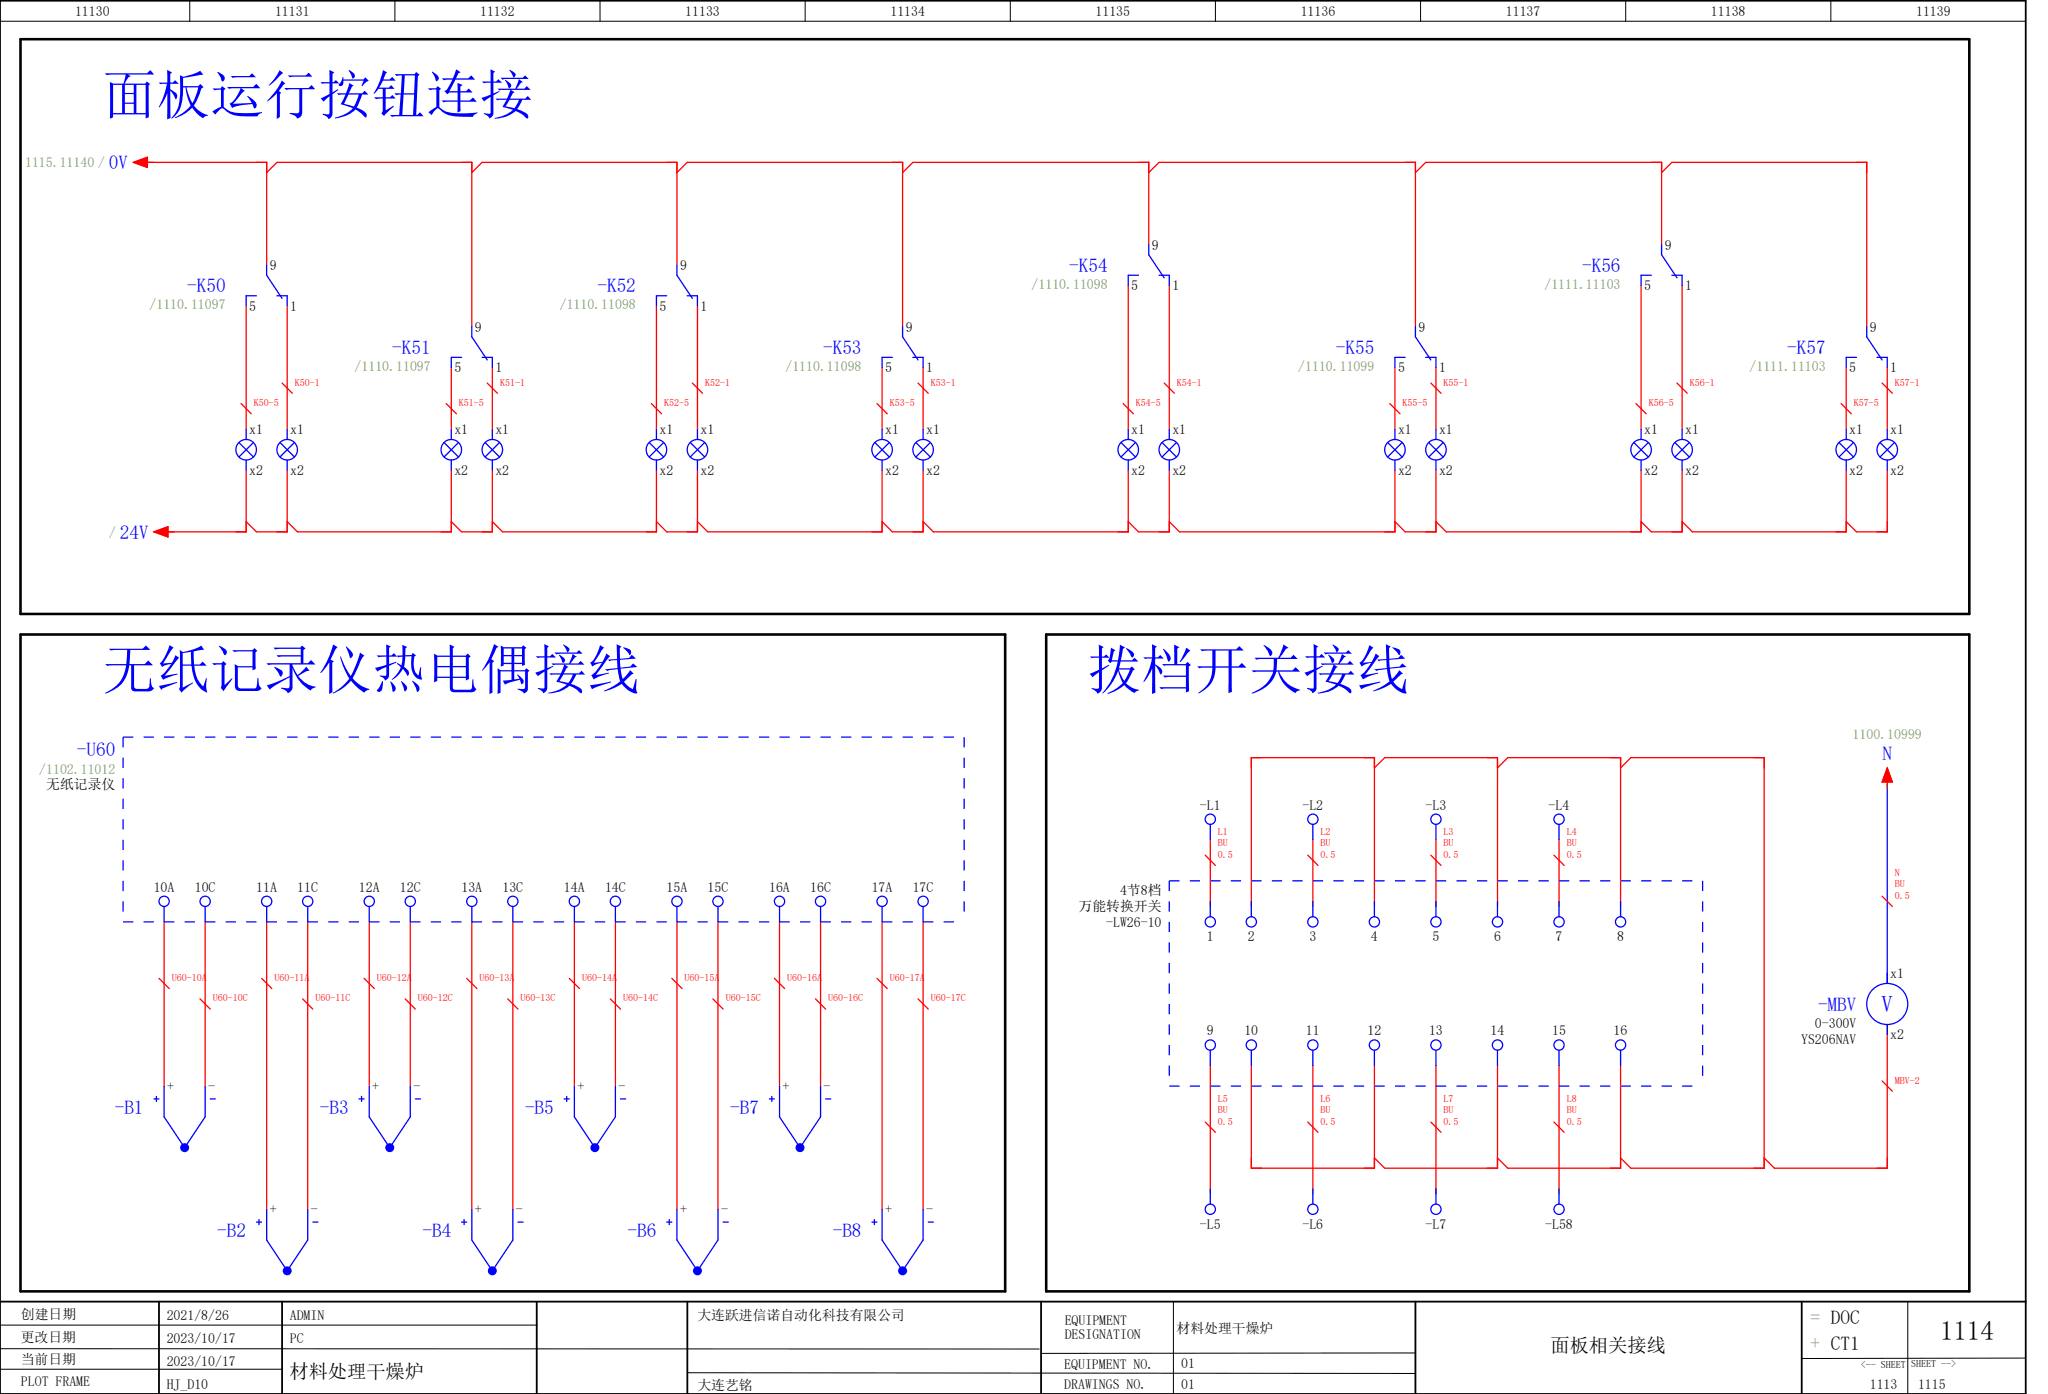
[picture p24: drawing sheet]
<svg xmlns="http://www.w3.org/2000/svg" width="399mm" height="272mm" viewBox="0 0 399 272" stroke-linecap="round" stroke-linejoin="round" font-family="sans-serif">
<defs><g id="words">
<g font-size="10.5" fill="#00f">
<text x="20" y="22.2">面板运行按钮连接</text>
<text x="20" y="134.2">无纸记录仪热电偶接线</text>
<text x="212" y="134.2">拨档开关接线</text>
</g>
<text font-size="5.3" x="378.3" y="261">1114</text>
<text font-size="4.5" fill="#00f" x="366.9" y="197.3">V</text>
<g font-size="3.7" fill="#00f">
<text x="21.2" y="33">0V</text>
<text x="208.5" y="53">-K54</text>
<text x="308.5" y="53">-K56</text>
<text x="36.5" y="57">-K50</text>
<text x="116.5" y="57">-K52</text>
<text x="76.5" y="69">-K51</text>
<text x="160.5" y="69">-K53</text>
<text x="260.5" y="69">-K55</text>
<text x="348.5" y="69">-K57</text>
<text x="23.4" y="105">24V</text>
<text x="15" y="147.4">-U60</text>
<text x="367.1" y="148.1">N</text>
<text x="354.5" y="197">-MBV</text>
<text x="22.4" y="217">-B1</text>
<text x="62.4" y="217">-B3</text>
<text x="102.4" y="217">-B5</text>
<text x="142.4" y="217">-B7</text>
<text x="42.4" y="241">-B2</text>
<text x="82.4" y="241">-B4</text>
<text x="122.4" y="241">-B6</text>
<text x="162.4" y="241">-B8</text>
</g>
<g font-size="3.7" fill="#7ca552">
<text x="353.1" y="258">= DOC</text>
<text x="353.1" y="263">+ CT1</text>
</g>
<g font-size="3.7">
<text x="302.3" y="263.5">面板相关接线</text>
<text x="56.4" y="268.5">材料处理干燥炉</text>
</g>
<g font-size="2.7">
<text x="14.6" y="3.1">11130</text>
<text x="53.6" y="3.1">11131</text>
<text x="93.6" y="3.1">11132</text>
<text x="133.6" y="3.1">11133</text>
<text x="173.6" y="3.1">11134</text>
<text x="213.6" y="3.1">11135</text>
<text x="253.6" y="3.1">11136</text>
<text x="293.6" y="3.1">11137</text>
<text x="333.6" y="3.1">11138</text>
<text x="373.6" y="3.1">11139</text>
<text x="52.6" y="52.7">9</text>
<text x="132.6" y="52.7">9</text>
<text x="224.6" y="48.7">9</text>
<text x="324.6" y="48.7">9</text>
<text x="220.6" y="56.6">5</text>
<text x="228.6" y="56.6">1</text>
<text x="320.6" y="56.6">5</text>
<text x="328.6" y="56.6">1</text>
<text x="48.6" y="60.6">5</text>
<text x="56.6" y="60.6">1</text>
<text x="92.6" y="64.7">9</text>
<text x="128.6" y="60.6">5</text>
<text x="136.6" y="60.6">1</text>
<text x="176.6" y="64.7">9</text>
<text x="276.6" y="64.7">9</text>
<text x="364.6" y="64.7">9</text>
<text x="88.6" y="72.6">5</text>
<text x="96.6" y="72.6">1</text>
<text x="172.6" y="72.6">5</text>
<text x="180.6" y="72.6">1</text>
<text x="272.6" y="72.6">5</text>
<text x="280.6" y="72.6">1</text>
<text x="360.6" y="72.6">5</text>
<text x="368.6" y="72.6">1</text>
<text x="48.6" y="84.7">x1</text>
<text x="56.6" y="84.7">x1</text>
<text x="88.6" y="84.7">x1</text>
<text x="96.6" y="84.7">x1</text>
<text x="128.6" y="84.7">x1</text>
<text x="136.6" y="84.7">x1</text>
<text x="172.6" y="84.7">x1</text>
<text x="180.6" y="84.7">x1</text>
<text x="220.6" y="84.7">x1</text>
<text x="228.6" y="84.7">x1</text>
<text x="272.6" y="84.7">x1</text>
<text x="280.6" y="84.7">x1</text>
<text x="320.6" y="84.7">x1</text>
<text x="328.6" y="84.7">x1</text>
<text x="360.6" y="84.7">x1</text>
<text x="368.6" y="84.7">x1</text>
<text x="48.6" y="92.6">x2</text>
<text x="56.6" y="92.6">x2</text>
<text x="88.6" y="92.6">x2</text>
<text x="96.6" y="92.6">x2</text>
<text x="128.6" y="92.6">x2</text>
<text x="136.6" y="92.6">x2</text>
<text x="172.6" y="92.6">x2</text>
<text x="180.6" y="92.6">x2</text>
<text x="220.6" y="92.6">x2</text>
<text x="228.6" y="92.6">x2</text>
<text x="272.6" y="92.6">x2</text>
<text x="280.6" y="92.6">x2</text>
<text x="320.6" y="92.6">x2</text>
<text x="328.6" y="92.6">x2</text>
<text x="360.6" y="92.6">x2</text>
<text x="368.6" y="92.6">x2</text>
<text x="9" y="153.8">无纸记录仪</text>
<text x="234" y="157.8">-L1</text>
<text x="254" y="157.8">-L2</text>
<text x="278" y="157.8">-L3</text>
<text x="302" y="157.8">-L4</text>
<text x="30" y="173.8">10A</text>
<text x="38" y="173.8">10C</text>
<text x="50" y="173.8">11A</text>
<text x="58" y="173.8">11C</text>
<text x="70" y="173.8">12A</text>
<text x="78" y="173.8">12C</text>
<text x="90" y="173.8">13A</text>
<text x="98" y="173.8">13C</text>
<text x="110" y="173.8">14A</text>
<text x="118" y="173.8">14C</text>
<text x="130" y="173.8">15A</text>
<text x="138" y="173.8">15C</text>
<text x="150" y="173.8">16A</text>
<text x="158" y="173.8">16C</text>
<text x="170" y="173.8">17A</text>
<text x="178" y="173.8">17C</text>
<text x="210.3" y="177.5">万能转换开关</text>
<text x="218.4" y="174.5">4节8档</text>
<text x="215.7" y="180.6">-LW26-10</text>
<text x="235.3" y="183.5">1</text>
<text x="243.3" y="183.5">2</text>
<text x="255.3" y="183.5">3</text>
<text x="267.3" y="183.5">4</text>
<text x="279.3" y="183.5">5</text>
<text x="291.3" y="183.5">6</text>
<text x="303.3" y="183.5">7</text>
<text x="315.3" y="183.5">8</text>
<text x="368.6" y="190.7">x1</text>
<text x="235.3" y="201.8">9</text>
<text x="242.7" y="201.8">10</text>
<text x="254.7" y="201.8">11</text>
<text x="266.6" y="201.8">12</text>
<text x="278.7" y="201.8">13</text>
<text x="290.7" y="201.8">14</text>
<text x="302.7" y="201.8">15</text>
<text x="314.6" y="201.8">16</text>
<text x="351.2" y="203.4">YS206NAV</text>
<text x="353.9" y="200.3">0-300V</text>
<text x="368.6" y="202.6">x2</text>
<text x="32.6" y="212.7">+</text>
<text x="40.6" y="212.7">-</text>
<text x="72.6" y="212.7">+</text>
<text x="80.6" y="212.7">-</text>
<text x="112.6" y="212.7">+</text>
<text x="120.6" y="212.7">-</text>
<text x="152.6" y="212.7">+</text>
<text x="160.6" y="212.7">-</text>
<text x="52.6" y="236.7">+</text>
<text x="60.6" y="236.7">-</text>
<text x="92.6" y="236.7">+</text>
<text x="100.6" y="236.7">-</text>
<text x="132.6" y="236.7">+</text>
<text x="140.6" y="236.7">-</text>
<text x="172.6" y="236.7">+</text>
<text x="180.6" y="236.7">-</text>
<text x="234" y="239.5">-L5</text>
<text x="254" y="239.5">-L6</text>
<text x="278" y="239.5">-L7</text>
<text x="301.3" y="239.5">-L58</text>
<text x="4.1" y="257.1">创建日期</text>
<text x="32.5" y="257.1">2021/8/26</text>
<text x="56.5" y="257.1">ADMIN</text>
<text x="136" y="257.3">大连跃进信诺自动化科技有限公司</text>
<text x="4" y="261.6">更改日期</text>
<text x="32.5" y="261.6">2023/10/17</text>
<text x="56.5" y="261.6">PC</text>
<text x="207.6" y="258.3">EQUIPMENT</text>
<text x="207.6" y="261">DESIGNATION</text>
<text x="229.4" y="259.7">材料处理干燥炉</text>
<text x="4.1" y="265.8">当前日期</text>
<text x="32.5" y="266.1">2023/10/17</text>
<text x="207.5" y="266.7">EQUIPMENT NO.</text>
<text x="230.3" y="266.6">01</text>
<text x="4.1" y="270.2">PLOT FRAME</text>
<text x="32.5" y="270.6">HJ_D10</text>
<text x="136" y="270.8">大连艺铭</text>
<text x="207.5" y="270.6">DRAWINGS NO.</text>
<text x="230.3" y="270.6">01</text>
<text x="364.6" y="270.6">1113</text>
<text x="374" y="270.6">1115</text>
</g>
<g font-size="2.7" fill="#7ca552">
<text x="4.9" y="32.6">1115.11140 /</text>
<text x="201.2" y="56.3">/1110.11098</text>
<text x="301.2" y="56.3">/1111.11103</text>
<text x="29.1" y="60.3">/1110.11097</text>
<text x="109.2" y="60.3">/1110.11098</text>
<text x="69.2" y="72.3">/1110.11097</text>
<text x="153.2" y="72.3">/1110.11098</text>
<text x="253.2" y="72.3">/1110.11099</text>
<text x="341.1" y="72.3">/1111.11103</text>
<text x="21.3" y="104.6">/</text>
<text x="361.3" y="144">1100.10999</text>
<text x="7.6" y="150.7">/1102.11012</text>
</g>
<g font-size="2" fill="#f00">
<text x="57.5" y="75.1">K50-1</text>
<text x="97.5" y="75.1">K51-1</text>
<text x="137.5" y="75.1">K52-1</text>
<text x="181.5" y="75.1">K53-1</text>
<text x="229.5" y="75.1">K54-1</text>
<text x="281.5" y="75.1">K55-1</text>
<text x="329.5" y="75.1">K56-1</text>
<text x="369.5" y="75.1">K57-1</text>
<text x="49.5" y="79.1">K50-5</text>
<text x="89.5" y="79.1">K51-5</text>
<text x="129.5" y="79.1">K52-5</text>
<text x="173.5" y="79.1">K53-5</text>
<text x="221.5" y="79.1">K54-5</text>
<text x="273.5" y="79.1">K55-5</text>
<text x="321.5" y="79.1">K56-5</text>
<text x="361.5" y="79.1">K57-5</text>
<text x="237.5" y="167.1">0.5</text>
<text x="237.5" y="164.9">BU</text>
<text x="237.5" y="162.7">L1</text>
<text x="257.5" y="167.1">0.5</text>
<text x="257.5" y="164.9">BU</text>
<text x="257.5" y="162.7">L2</text>
<text x="281.5" y="167.1">0.5</text>
<text x="281.5" y="164.9">BU</text>
<text x="281.5" y="162.7">L3</text>
<text x="305.5" y="167.1">0.5</text>
<text x="305.5" y="164.9">BU</text>
<text x="305.5" y="162.7">L4</text>
<text x="369.5" y="172.9">BU</text>
<text x="369.5" y="170.7">N</text>
<text x="369.5" y="175.1">0.5</text>
<text x="33.5" y="191.1">U60-10A</text>
<text x="53.5" y="191.1">U60-11A</text>
<text x="73.5" y="191.1">U60-12A</text>
<text x="93.5" y="191.1">U60-13A</text>
<text x="113.5" y="191.1">U60-14A</text>
<text x="133.5" y="191.1">U60-15A</text>
<text x="153.5" y="191.1">U60-16A</text>
<text x="173.5" y="191.1">U60-17A</text>
<text x="41.5" y="195.1">U60-10C</text>
<text x="61.5" y="195.1">U60-11C</text>
<text x="81.5" y="195.1">U60-12C</text>
<text x="101.5" y="195.1">U60-13C</text>
<text x="121.5" y="195.1">U60-14C</text>
<text x="141.5" y="195.1">U60-15C</text>
<text x="161.5" y="195.1">U60-16C</text>
<text x="181.5" y="195.1">U60-17C</text>
<text x="237.5" y="214.7">L5</text>
<text x="257.5" y="214.7">L6</text>
<text x="281.5" y="214.7">L7</text>
<text x="305.5" y="214.7">L8</text>
<text x="369.5" y="211.1">MBV-2</text>
<text x="237.5" y="219.1">0.5</text>
<text x="237.5" y="216.9">BU</text>
<text x="257.5" y="219.1">0.5</text>
<text x="257.5" y="216.9">BU</text>
<text x="281.5" y="219.1">0.5</text>
<text x="281.5" y="216.9">BU</text>
<text x="305.5" y="219.1">0.5</text>
<text x="305.5" y="216.9">BU</text>
</g>
<g font-size="2">
<text x="362.9" y="266.6">&lt;-- SHEET</text>
<text x="372.7" y="266.4">SHEET --&gt;</text>
</g>
</g></defs>
<path d="M0 .1h395v271.5h-395zM0 253.6h395M31 253.6v18M55 253.6v18M104.7 253.7v18M134 253.6v18M203 253.6v18M276 253.6v18M351.3 253.6v18" fill="none" stroke="#000" stroke-width=".35"/>
<g fill="none" stroke="#000" stroke-width=".19">
<path d="M0 4.1h395M37 .1v4M77 .1v4M117 .1v4M157 .1v4M197 .1v4M237 .1v4M277 .1v4M317 .1v4M357 .1v4M0 258.2h104.8M228.8 253.6v18"/>
<path d="M372 253.6v18M0 262.8l202.6 .1M0 266.8h55M134.1 267.5l141.9 .1M276 263.6l-73 .1M395 264.6l-43.7 .1"/>
</g>
<g fill="none" stroke="#f00" stroke-width=".25">
<path d="M28 31.6h24v20M52 33.6l2-2h38v32M92 33.6l2-2h38v20M132 33.6l2-2h42v32M176 33.6l2-2h46v16M224 33.6l2-2h50v32M276 33.6l2-2h46v16M324 33.6l2-2h38v32M48 59.6v24M56 59.6v24M128 59.6v24M136 59.6v24"/>
<path d="M220 55.6v28M228 55.6v28M320 55.6v28M328 55.6v28M47 78.6l2 2M55 74.6l2 2M87 78.6l2 2M88 71.6v12M95 74.6l2 2M96 71.6v12M127 78.6l2 2M135 74.6l2 2"/>
<path d="M171 78.6l2 2M172 71.6v12M179 74.6l2 2M180 71.6v12M219 78.6l2 2M227 74.6l2 2M271 78.6l2 2M272 71.6v12M279 74.6l2 2M280 71.6v12M319 78.6l2 2M327 74.6l2 2"/>
<path d="M359 78.6l2 2M360 71.6v12M367 74.6l2 2M368 71.6v12M48 91.6v12h-16M56 91.6v12h-6l-2-2M88 91.6v12h-30l-2-2M96 91.6v12h-6l-2-2M128 91.6v12h-30l-2-2M136 91.6v12h-6l-2-2M172 91.6v12h-34l-2-2M180 91.6v12h-6l-2-2"/>
<path d="M220 91.6v12h-38l-2-2M228 91.6v12h-6l-2-2M272 91.6v12h-42l-2-2M280 91.6v12h-6l-2-2M320 91.6v12h-38l-2-2M328 91.6v12h-6l-2-2M360 91.6v12h-30l-2-2M368 91.6v12h-6l-2-2M268 149.6l2-2h22v29M292 149.6l2-2h22v29M316 149.6l2-2h26v80h-26l-2-2M32 179.6v32"/>
<path d="M40 179.6v32M52 179.6v56M60 179.6v56M72 179.6v32M80 179.6v32M92 179.6v56M100 179.6v56M112 179.6v32M120 179.6v32M132 179.6v56M140 179.6v56M152 179.6v32"/>
<path d="M160 179.6v32M172 179.6v56M180 179.6v56M236 163.6v13M244 176.6v-29h24v29M256 163.6v13M280 163.6v13M304 163.6v13M368 199.6v28h-22l-2-2M236 207.6v25M244 207.6v20h24v-20M256 207.6v25"/>
<path d="M280 207.6v25M292 207.6v20h-22l-2-2M304 207.6v25M316 207.6v20h-22l-2-2"/>
</g>
<g fill="none" stroke="#00f" stroke-width=".25">
<path d="M50 57.6h-2v2M52 51.6v2l3 4.5M54 57.6h2v2M130 57.6h-2v2M132 51.6v2l3 4.5M134 57.6h2v2M222 53.6h-2v2M224 47.6v2l3 4.5M226 53.6h2v2M322 53.6h-2v2M324 47.6v2l3 4.5M326 53.6h2v2"/>
<path d="M90 69.6h-2v2M92 63.6v2l3 4.5M94 69.6h2v2M174 69.6h-2v2M176 63.6v2l3 4.5M178 69.6h2v2M274 69.6h-2v2M276 63.6v2l3 4.5M278 69.6h2v2M362 69.6h-2v2M364 63.6v2l3 4.5M366 69.6h2v2"/>
<path d="M46.6 86.2l2.8 2.8M48 83.6v2M48 89.6v2M49.4 86.2l-2.8 2.8M54.6 86.2l2.8 2.8M56 83.6v2M56 89.6v2M57.4 86.2l-2.8 2.8M86.6 86.2l2.8 2.8M88 83.6v2M88 89.6v2M89.4 86.2l-2.8 2.8"/>
<path d="M94.6 86.2l2.8 2.8M96 83.6v2M96 89.6v2M97.4 86.2l-2.8 2.8M126.6 86.2l2.8 2.8M128 83.6v2M128 89.6v2M129.4 86.2l-2.8 2.8M134.6 86.2l2.8 2.8M136 83.6v2M136 89.6v2M137.4 86.2l-2.8 2.8"/>
<path d="M170.6 86.2l2.8 2.8M172 83.6v2M172 89.6v2M173.4 86.2l-2.8 2.8M178.6 86.2l2.8 2.8M180 83.6v2M180 89.6v2M181.4 86.2l-2.8 2.8M218.6 86.2l2.8 2.8M220 83.6v2M220 89.6v2M221.4 86.2l-2.8 2.8"/>
<path d="M226.6 86.2l2.8 2.8M228 83.6v2M228 89.6v2M229.4 86.2l-2.8 2.8M270.6 86.2l2.8 2.8M272 83.6v2M272 89.6v2M273.4 86.2l-2.8 2.8M278.6 86.2l2.8 2.8M280 83.6v2M280 89.6v2M281.4 86.2l-2.8 2.8"/>
<path d="M318.6 86.2l2.8 2.8M320 83.6v2M320 89.6v2M321.4 86.2l-2.8 2.8M326.6 86.2l2.8 2.8M328 83.6v2M328 89.6v2M329.4 86.2l-2.8 2.8M358.6 86.2l2.8 2.8M360 83.6v2M360 89.6v2M361.4 86.2l-2.8 2.8"/>
<path d="M366.6 86.2l2.8 2.8M368 83.6v2M368 89.6v2M369.4 86.2l-2.8 2.8M368 152.6v39M32 176.6v3M40 176.6v3M40 211.6v6M41 214.1h1"/>
<circle cx="48" cy="87.6" r="2"/>
<circle cx="56" cy="87.6" r="2"/>
<circle cx="88" cy="87.6" r="2"/>
<circle cx="96" cy="87.6" r="2"/>
<circle cx="128" cy="87.6" r="2"/>
<circle cx="136" cy="87.6" r="2"/>
<circle cx="172" cy="87.6" r="2"/>
<circle cx="180" cy="87.6" r="2"/>
<circle cx="220" cy="87.6" r="2"/>
<circle cx="228" cy="87.6" r="2"/>
<circle cx="272" cy="87.6" r="2"/>
<circle cx="280" cy="87.6" r="2"/>
<circle cx="320" cy="87.6" r="2"/>
<circle cx="328" cy="87.6" r="2"/>
<circle cx="360" cy="87.6" r="2"/>
<circle cx="368" cy="87.6" r="2"/>
<circle cx="32" cy="175.6" r="1"/>
<circle cx="40" cy="175.6" r="1"/>
</g>
<path d="M4 7.6h380v112h-380zM4 123.6h192v128h-192zM204 123.6h180v128h-180z" fill="none" stroke="#000" stroke-width=".5"/>
<path d="M24 143.6h164M24 143.6v36M188 143.6v36M24 179.6h164" fill="none" stroke="#00f" stroke-width=".25" stroke-dasharray="2 2" stroke-linecap="butt"/>
<circle cx="36" cy="223.6" r=".88" fill="#00f"/>
<g fill="none" stroke="#00f" stroke-width=".25">
<path d="M52 176.6v3M60 176.6v3M30 214.1h1M30.5 213.6v1M32 211.6v6l4 6 4-6M60 235.6v6M61 238.1h1"/>
<circle cx="52" cy="175.6" r="1"/>
<circle cx="60" cy="175.6" r="1"/>
</g>
<circle cx="56" cy="247.6" r=".88" fill="#00f"/>
<g fill="none" stroke="#00f" stroke-width=".25">
<path d="M72 176.6v3M80 176.6v3M80 211.6v6M81 214.1h1M50 238.1h1M50.5 237.6v1M52 235.6v6l4 6 4-6"/>
<circle cx="72" cy="175.6" r="1"/>
<circle cx="80" cy="175.6" r="1"/>
</g>
<circle cx="76" cy="223.6" r=".87" fill="#00f"/>
<g fill="none" stroke="#00f" stroke-width=".25">
<path d="M92 176.6v3M100 176.6v3M70 214.1h1M70.5 213.6v1M72 211.6v6l4 6 4-6M100 235.6v6M101 238.1h1"/>
<circle cx="92" cy="175.6" r="1"/>
<circle cx="100" cy="175.6" r="1"/>
</g>
<circle cx="96" cy="247.6" r=".88" fill="#00f"/>
<g fill="none" stroke="#00f" stroke-width=".25">
<path d="M112 176.6v3M120 176.6v3M120 211.6v6M121 214.1h1M90 238.1h1M90.5 237.6v1M92 235.6v6l4 6 4-6"/>
<circle cx="112" cy="175.6" r="1"/>
<circle cx="120" cy="175.6" r="1"/>
</g>
<circle cx="116" cy="223.6" r=".87" fill="#00f"/>
<g fill="none" stroke="#00f" stroke-width=".25">
<path d="M132 176.6v3M140 176.6v3M110 214.1h1M110.5 213.6v1M112 211.6v6l4 6 4-6M140 235.6v6M141 238.1h1"/>
<circle cx="132" cy="175.6" r="1"/>
<circle cx="140" cy="175.6" r="1"/>
</g>
<circle cx="136" cy="247.6" r=".88" fill="#00f"/>
<g fill="none" stroke="#00f" stroke-width=".25">
<path d="M152 176.6v3M160 176.6v3M160 211.6v6M161 214.1h1M130 238.1h1M130.5 237.6v1M132 235.6v6l4 6 4-6"/>
<circle cx="152" cy="175.6" r="1"/>
<circle cx="160" cy="175.6" r="1"/>
</g>
<circle cx="156" cy="223.6" r=".88" fill="#00f"/>
<g fill="none" stroke="#00f" stroke-width=".25">
<path d="M172 176.6v3M180 176.6v3M150 214.1h1M150.5 213.6v1M152 211.6v6l4 6 4-6M180 235.6v6M181 238.1h1"/>
<circle cx="172" cy="175.6" r="1"/>
<circle cx="180" cy="175.6" r="1"/>
</g>
<circle cx="176" cy="247.6" r=".88" fill="#00f"/>
<g fill="none" stroke="#00f" stroke-width=".25">
<path d="M236 160.6v3M236 175.6v3M244 175.6v3M256 160.6v3M256 175.6v3M268 175.6v3M280 160.6v3M280 175.6v3M292 175.6v3M304 160.6v3M304 175.6v3M316 175.6v3"/>
<path d="M368 189.6v2M368 199.6v2M236 204.6v3M244 204.6v3M256 204.6v3M268 204.6v3M280 204.6v3M292 204.6v3M304 204.6v3M316 204.6v3M170 238.1h1M170.5 237.6v1"/>
<path d="M172 235.6v6l4 6 4-6M236 231.6v3M256 231.6v3M280 231.6v3M304 231.6v3"/>
<circle cx="236" cy="159.6" r="1"/>
<circle cx="256" cy="159.6" r="1"/>
<circle cx="280" cy="159.6" r="1"/>
<circle cx="304" cy="159.6" r="1"/>
<circle cx="236" cy="179.6" r="1"/>
<circle cx="244" cy="179.6" r="1"/>
<circle cx="256" cy="179.6" r="1"/>
<circle cx="268" cy="179.6" r="1"/>
<circle cx="280" cy="179.6" r="1"/>
<circle cx="292" cy="179.6" r="1"/>
<circle cx="304" cy="179.6" r="1"/>
<circle cx="316" cy="179.6" r="1"/>
<circle cx="368" cy="195.6" r="4"/>
<circle cx="236" cy="203.6" r="1"/>
<circle cx="244" cy="203.6" r="1"/>
<circle cx="256" cy="203.6" r="1"/>
<circle cx="268" cy="203.6" r="1"/>
<circle cx="280" cy="203.6" r="1"/>
<circle cx="292" cy="203.6" r="1"/>
<circle cx="304" cy="203.6" r="1"/>
<circle cx="316" cy="203.6" r="1"/>
<circle cx="236" cy="235.6" r="1"/>
<circle cx="256" cy="235.6" r="1"/>
<circle cx="280" cy="235.6" r="1"/>
<circle cx="304" cy="235.6" r="1"/>
</g>
<g fill="none" stroke="#f00" stroke-width=".25">
<path d="M26 31.6l2.8-1v2zM28.8 31.6h1.2M30 103.6l2.7-1v2zM32.7 103.6h1.3M368 149.6l1 2.8h-2zM368 152.4v1.2M235 166.6l2 2M255 166.6l2 2M279 166.6l2 2M303 166.6l2 2M367 174.6l2 2M31 190.6l2 2"/>
<path d="M39 194.6l2 2M51 190.6l2 2M59 194.6l2 2M71 190.6l2 2M79 194.6l2 2M91 190.6l2 2M99 194.6l2 2M111 190.6l2 2M119 194.6l2 2M131 190.6l2 2M139 194.6l2 2M151 190.6l2 2"/>
<path d="M159 194.6l2 2M171 190.6l2 2M179 194.6l2 2M235 218.6l2 2M255 218.6l2 2M279 218.6l2 2M303 218.6l2 2M367 210.6l2 2"/>
</g>
<path d="M228 171.6h104M228 171.6v40M332 171.6v40M228 211.6h104" fill="none" stroke="#00f" stroke-width=".25" stroke-dasharray="2 2" stroke-linecap="butt"/>
<g fill="#f00" stroke="#f00" stroke-width=".19">
<path d="M26 31.6l2.8-1v2z"/>
<path d="M30 103.6l2.7-1v2z"/>
<path d="M368 149.6l1 2.8h-2z"/>
</g>
<use href="#words"/>
</svg>
